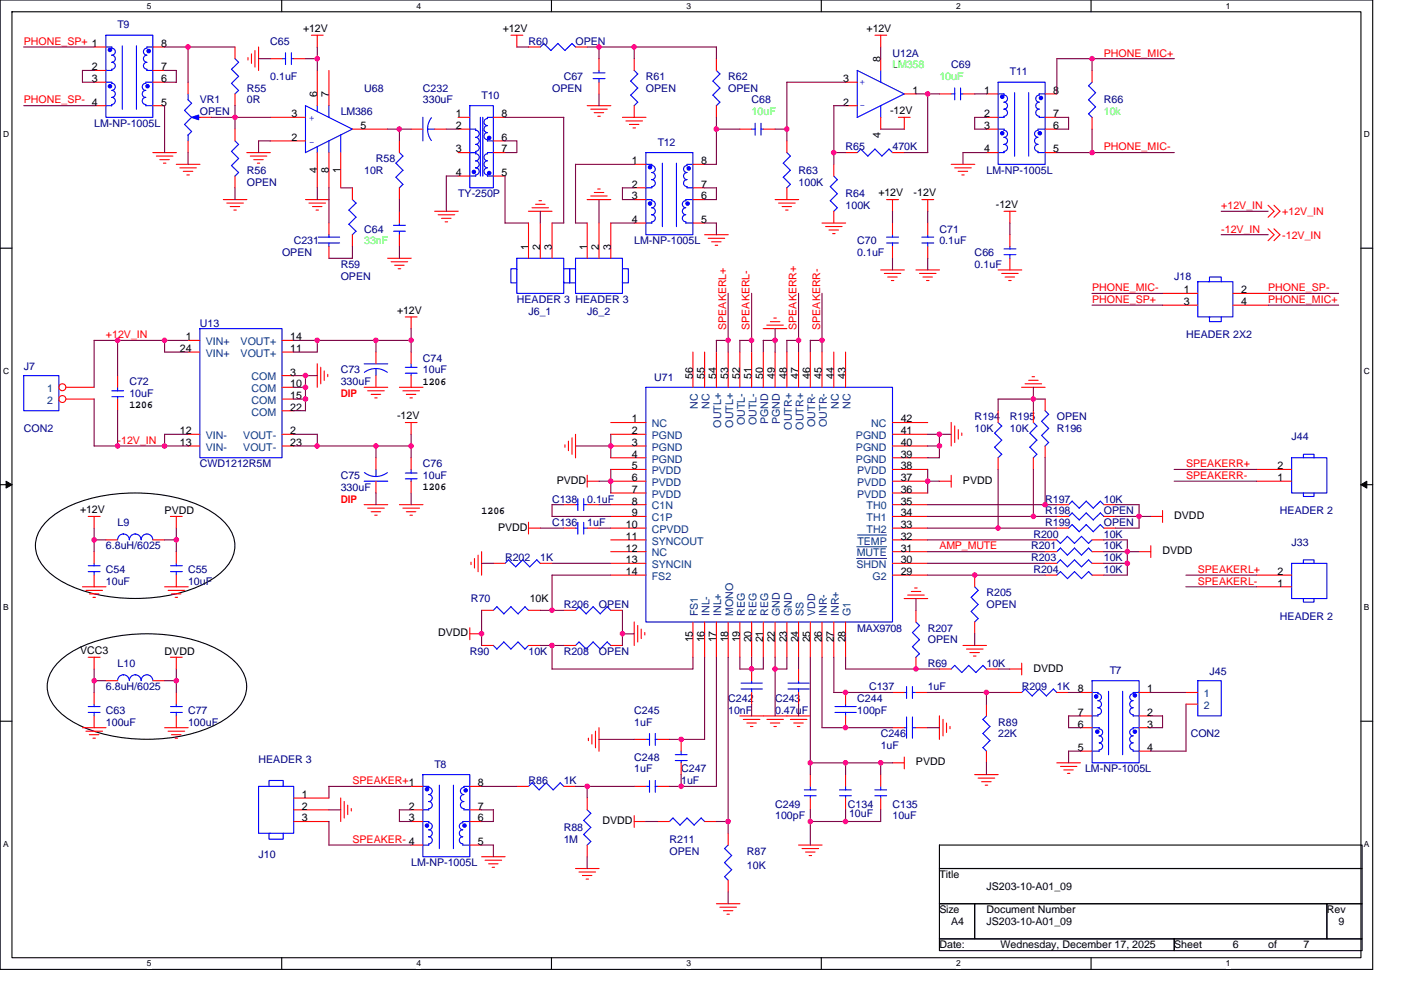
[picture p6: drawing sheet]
<svg xmlns="http://www.w3.org/2000/svg" width="297mm" height="210mm" viewBox="0 0 297 210" stroke-linecap="round" stroke-linejoin="round" font-family="sans-serif">
<defs><g id="words">
<g font-size="2.2" fill="#f00">
<text x="5" y="9.5">PHONE_SP+ 1</text>
<text x="234" y="12">PHONE_MIC+</text>
<text x="5" y="22">PHONE_SP- 4</text>
<text x="234" y="31.9">PHONE_MIC-</text>
<text x="258.9" y="44.4">+12V_IN</text>
<text x="271.9" y="45.6">+12V_IN</text>
<text x="258.9" y="49.3">-12V_IN</text>
<text x="271.9" y="50.6">-12V_IN</text>
<text x="231.5" y="61.8">PHONE_MIC-</text>
<text x="231.5" y="64.3">PHONE_SP+</text>
<text x="268.9" y="61.8">PHONE_SP-</text>
<text x="268.9" y="64.3">PHONE_MIC+</text>
<text x="22.5" y="71.7">+12V_IN</text>
<text x="154" y="70" transform="rotate(-90 154 70)">SPEAKERL+</text>
<text x="158.9" y="70" transform="rotate(-90 158.9 70)">SPEAKERL-</text>
<text x="168.9" y="70" transform="rotate(-90 168.9 70)">SPEAKERR+</text>
<text x="173.9" y="70" transform="rotate(-90 173.9 70)">SPEAKERR-</text>
<text x="72.2" y="84.2">DIP</text>
<text x="24.9" y="94.1">-12V_IN</text>
<text x="251.5" y="99.1">SPEAKERR+</text>
<text x="251.5" y="101.6">SPEAKERR-</text>
<text x="72.2" y="106.7">DIP</text>
<text x="199.2" y="116.5">AMP_MUTE</text>
<text x="254" y="121.5">SPEAKERL+</text>
<text x="254" y="124">SPEAKERL-</text>
<text x="74.7" y="166.3">SPEAKER+1</text>
<text x="74.7" y="178.8">SPEAKER- 4</text>
</g>
<g font-size="2.2" fill="#000080">
<text x="24.9" y="6">T9</text>
<text x="57.3" y="9.5">C65</text>
<text x="112.1" y="9.5">R60</text>
<text x="122" y="9.5">OPEN</text>
<text x="57.3" y="17">0.1uF</text>
<text x="119.5" y="17">C67</text>
<text x="136.9" y="17">R61</text>
<text x="154.4" y="17">R62</text>
<text x="189.2" y="12">U12A</text>
<text x="201.7" y="14.5">C69</text>
<text x="214.1" y="16">T11</text>
<text x="42.4" y="21.9">VR1</text>
<text x="52.3" y="19.5">R55</text>
<text x="52.3" y="21.9">0R</text>
<text x="77.2" y="19.5">U68</text>
<text x="89.7" y="19.5">C232</text>
<text x="89.7" y="21.9">330uF</text>
<text x="102.1" y="21">T10</text>
<text x="117" y="19.5">OPEN</text>
<text x="136.9" y="19.5">OPEN</text>
<text x="154.4" y="19.5">OPEN</text>
<text x="159.4" y="21.9">C68</text>
<text x="234" y="21.9">R66</text>
<text x="20" y="26.9">LM-NP-1005L</text>
<text x="42.4" y="24.4">OPEN</text>
<text x="72.2" y="24.4">LM386</text>
<text x="79.7" y="34.4">R58</text>
<text x="139.4" y="30.9">T12</text>
<text x="179.3" y="31.9">R65</text>
<text x="189.2" y="31.9">470K</text>
<text x="52.3" y="36.9">R56</text>
<text x="52.3" y="39.4">OPEN</text>
<text x="77.2" y="36.9">10R</text>
<text x="97.1" y="41.9">TY-250P</text>
<text x="169.3" y="36.9">R63</text>
<text x="169.3" y="39.4">100K</text>
<text x="179.3" y="41.9">R64</text>
<text x="209.1" y="36.9">LM-NP-1005L</text>
<text x="179.3" y="44.4">100K</text>
<text x="62.3" y="51.8">C231</text>
<text x="77.2" y="49.3">C64</text>
<text x="134.5" y="51.8">LM-NP-1005L</text>
<text x="181.8" y="51.8">C70</text>
<text x="199.2" y="49.3">C71</text>
<text x="199.2" y="51.8">0.1uF</text>
<text x="59.8" y="54.3">OPEN</text>
<text x="72.2" y="56.8">R59</text>
<text x="72.2" y="59.3">OPEN</text>
<text x="181.8" y="54.3">0.1uF</text>
<text x="206.6" y="54.3">C66</text>
<text x="206.6" y="56.8">0.1uF</text>
<text x="249" y="59.3">J18</text>
<text x="109.6" y="64.3">HEADER 3 HEADER 3</text>
<text x="42.4" y="69.3">U13</text>
<text x="112.1" y="66.8">J6_1</text>
<text x="124.5" y="66.8">J6_2</text>
<text x="251.5" y="71.7">HEADER 2X2</text>
<text x="89.7" y="76.7">C74</text>
<text x="5" y="78.5">J7</text>
<text x="27.4" y="81.7">C72</text>
<text x="72.2" y="79.2">C73</text>
<text x="72.2" y="81.7">330uF</text>
<text x="89.7" y="79.2">10uF</text>
<text x="138.7" y="80.7">U71</text>
<text x="27.4" y="84.2">10uF</text>
<text x="206.6" y="89.2">R194</text>
<text x="214.1" y="89.2">R195</text>
<text x="224.1" y="89.2">OPEN</text>
<text x="5" y="91.7">CON2</text>
<text x="206.6" y="91.7">10K</text>
<text x="214.1" y="91.7">10K</text>
<text x="224.1" y="91.7">R196</text>
<text x="273.9" y="93.4">J44</text>
<text x="42.4" y="99.1">CWD1212R5M</text>
<text x="72.2" y="101.6">C75</text>
<text x="89.7" y="99.1">C76</text>
<text x="89.7" y="101.6">10uF</text>
<text x="72.2" y="104.1">330uF</text>
<text x="117" y="106.6">C138</text>
<text x="124.5" y="106.6">0.1uF</text>
<text x="221.6" y="106.6">R197</text>
<text x="234" y="106.6">10K</text>
<text x="24.9" y="111.6">L9</text>
<text x="117" y="111.6">C136</text>
<text x="124.5" y="111.6">1uF</text>
<text x="221.6" y="109.1">R198</text>
<text x="221.6" y="111.6">R199</text>
<text x="234" y="109.1">OPEN</text>
<text x="234" y="111.6">OPEN</text>
<text x="271.4" y="109.1">HEADER 2</text>
<text x="22.5" y="116.5">6.8uH/6025</text>
<text x="107.1" y="119">R202</text>
<text x="114.5" y="119">1K</text>
<text x="218.6" y="119">R203</text>
<text x="218.6" y="116.5">R201</text>
<text x="219.1" y="114">R200</text>
<text x="234" y="119">10K</text>
<text x="234" y="116.5">10K</text>
<text x="234" y="114">10K</text>
<text x="273.9" y="115.8">J33</text>
<text x="22.5" y="121.5">C54</text>
<text x="22.5" y="124">10uF</text>
<text x="39.9" y="121.5">C55</text>
<text x="39.9" y="124">10uF</text>
<text x="219.1" y="121.5">R204</text>
<text x="234" y="121.5">10K</text>
<text x="99.9" y="127.7">R70</text>
<text x="119.5" y="129">R206</text>
<text x="127" y="129">OPEN</text>
<text x="209.1" y="126.5">R205</text>
<text x="209.1" y="129">OPEN</text>
<text x="271.4" y="131.5">HEADER 2</text>
<text x="181.8" y="134">MAX9708</text>
<text x="196.7" y="134">R207</text>
<text x="196.7" y="136.5">OPEN</text>
<text x="24.9" y="141.4">L10</text>
<text x="99.6" y="138.9">R90</text>
<text x="112.1" y="138.9">10K</text>
<text x="119.5" y="138.9">R208</text>
<text x="127" y="138.9">OPEN</text>
<text x="196.7" y="141.4">R69</text>
<text x="209.1" y="141.4">10K</text>
<text x="235.3" y="142.9">T7</text>
<text x="256.4" y="143.2">J45</text>
<text x="22.5" y="146.4">6.8uH/6025</text>
<text x="154.4" y="148.9">C242</text>
<text x="164.3" y="148.9">C243</text>
<text x="181.8" y="148.9">C244</text>
<text x="184.3" y="146.4">C137</text>
<text x="196.7" y="146.4">1uF</text>
<text x="216.6" y="146.4">R209</text>
<text x="224.1" y="146.4">1K</text>
<text x="22.5" y="151.4">C63</text>
<text x="22.5" y="153.9">100uF</text>
<text x="39.9" y="151.4">C77</text>
<text x="39.9" y="153.9">100uF</text>
<text x="134.5" y="151.4">C245</text>
<text x="134.5" y="153.9">1uF</text>
<text x="154.4" y="151.4">10nF</text>
<text x="164.3" y="151.4">0.47uF</text>
<text x="181.8" y="151.4">100pF</text>
<text x="211.6" y="153.9">R89</text>
<text x="54.8" y="161.8">HEADER 3</text>
<text x="134.5" y="161.4">C248</text>
<text x="186.7" y="156.4">C246</text>
<text x="186.7" y="158.9">1uF</text>
<text x="211.6" y="156.4">22K</text>
<text x="252.5" y="156.4">CON2</text>
<text x="92.2" y="162.8">T8</text>
<text x="112.1" y="166.3">R86</text>
<text x="119.5" y="166.3">1K</text>
<text x="134.5" y="163.8">1uF</text>
<text x="144.4" y="163.8">C247</text>
<text x="144.4" y="166.3">1uF</text>
<text x="230.1" y="163.8">LM-NP-1005L</text>
<text x="164.3" y="171.3">C249</text>
<text x="164.3" y="173.8">100pF</text>
<text x="179.8" y="171.3">C134</text>
<text x="180" y="173.3">10uF</text>
<text x="189.2" y="171.3">C135</text>
<text x="189.2" y="173.8">10uF</text>
<text x="119.5" y="176.3">R88</text>
<text x="119.5" y="178.8">1M</text>
<text x="141.9" y="178.8">R211</text>
<text x="54.8" y="182">J10</text>
<text x="87.2" y="183.7">LM-NP-1005L</text>
<text x="141.9" y="181.3">OPEN</text>
<text x="158.4" y="181.3">R87</text>
<text x="158.4" y="184.3">10K</text>
</g>
<g font-size="2.2">
<text x="34.1" y="9.9">8</text>
<text x="64.3" y="6.8">+12V</text>
<text x="106.6" y="6.8">+12V</text>
<text x="183.7" y="6.8">+12V</text>
<text x="19.5" y="14.9">2</text>
<text x="19.5" y="17.4">3</text>
<text x="34.1" y="17.4">6</text>
<text x="34.1" y="14.9">7</text>
<text x="178.8" y="17.4">3</text>
<text x="186.7" y="13.2" transform="rotate(-90 186.7 13.2)">8</text>
<text x="34.1" y="22.4">5</text>
<text x="67.2" y="20.7" transform="rotate(-90 67.2 20.7)">6</text>
<text x="69.7" y="20.7" transform="rotate(-90 69.7 20.7)">7</text>
<text x="178.8" y="22.4">2</text>
<text x="193.5" y="19.9">1</text>
<text x="208.6" y="19.9">1</text>
<text x="223.3" y="19.9">8</text>
<text x="61.8" y="24.9">3</text>
<text x="61.8" y="29.9">2</text>
<text x="76.5" y="27.4">5</text>
<text x="96.6" y="24.9">1</text>
<text x="96.6" y="27.4">2</text>
<text x="106.3" y="29.9">6</text>
<text x="106.3" y="24.9">8</text>
<text x="186.7" y="29.2" transform="rotate(-90 186.7 29.2)">4</text>
<text x="188.7" y="24.2">-12V</text>
<text x="208.6" y="24.9">2</text>
<text x="208.6" y="27.4">3</text>
<text x="223.3" y="27.4">6</text>
<text x="223.3" y="24.9">7</text>
<text x="96.6" y="32.3">3</text>
<text x="106.3" y="32.3">7</text>
<text x="134" y="34.8">1</text>
<text x="148.7" y="34.8">8</text>
<text x="208.6" y="32.3">4</text>
<text x="223.3" y="32.3">5</text>
<text x="67.2" y="36.7" transform="rotate(-90 67.2 36.7)">4</text>
<text x="69.7" y="36.7" transform="rotate(-90 69.7 36.7)">8</text>
<text x="72.2" y="36.7" transform="rotate(-90 72.2 36.7)">1</text>
<text x="96.6" y="37.3">4</text>
<text x="106.3" y="37.3">5</text>
<text x="134" y="39.8">2</text>
<text x="148.7" y="39.8">7</text>
<text x="186.2" y="41.6">+12V</text>
<text x="193.7" y="41.6">-12V</text>
<text x="134" y="42.3">3</text>
<text x="134" y="47.3">4</text>
<text x="148.7" y="47.3">5</text>
<text x="148.7" y="42.3">6</text>
<text x="211.1" y="44.1">-12V</text>
<text x="112" y="53" transform="rotate(-90 112 53)">1</text>
<text x="114.5" y="53" transform="rotate(-90 114.5 53)">2</text>
<text x="117" y="53" transform="rotate(-90 117 53)">3</text>
<text x="124.5" y="53" transform="rotate(-90 124.5 53)">1</text>
<text x="127" y="53" transform="rotate(-90 127 53)">2</text>
<text x="129.5" y="53" transform="rotate(-90 129.5 53)">3</text>
<text x="251" y="64.7">3</text>
<text x="251" y="62.2">1</text>
<text x="263.1" y="64.7">4</text>
<text x="263.1" y="62.2">2</text>
<text x="84.2" y="66.5">+12V</text>
<text x="38.1" y="74.7">24</text>
<text x="39.4" y="72.2">1</text>
<text x="61.5" y="72.2">14</text>
<text x="61.5" y="74.7">11</text>
<text x="61.5" y="82.1">10</text>
<text x="61.5" y="79.7">3</text>
<text x="89.7" y="81.6">1206</text>
<text x="146.9" y="80.4" transform="rotate(-90 146.9 80.4)">56</text>
<text x="149.4" y="80.4" transform="rotate(-90 149.4 80.4)">55</text>
<text x="151.9" y="80.4" transform="rotate(-90 151.9 80.4)">54</text>
<text x="154.4" y="80.4" transform="rotate(-90 154.4 80.4)">53</text>
<text x="156.8" y="80.4" transform="rotate(-90 156.8 80.4)">52</text>
<text x="159.3" y="80.4" transform="rotate(-90 159.3 80.4)">51</text>
<text x="161.8" y="80.4" transform="rotate(-90 161.8 80.4)">50</text>
<text x="164.3" y="80.4" transform="rotate(-90 164.3 80.4)">49</text>
<text x="166.8" y="80.4" transform="rotate(-90 166.8 80.4)">48</text>
<text x="169.3" y="80.4" transform="rotate(-90 169.3 80.4)">47</text>
<text x="171.8" y="80.4" transform="rotate(-90 171.8 80.4)">46</text>
<text x="174.3" y="80.4" transform="rotate(-90 174.3 80.4)">45</text>
<text x="176.8" y="80.4" transform="rotate(-90 176.8 80.4)">44</text>
<text x="179.3" y="80.4" transform="rotate(-90 179.3 80.4)">43</text>
<text x="27.4" y="86.5">1206</text>
<text x="61.5" y="84.6">15</text>
<text x="61.5" y="87.1">22</text>
<text x="84.2" y="88.9">-12V</text>
<text x="134" y="89.6">1</text>
<text x="191" y="89.6">42</text>
<text x="38.1" y="92.1">12</text>
<text x="38.1" y="94.6">13</text>
<text x="61.5" y="94.6">23</text>
<text x="61.5" y="92.1">2</text>
<text x="134" y="92.1">2</text>
<text x="134" y="94.6">3</text>
<text x="191" y="94.6">40</text>
<text x="191" y="92.1">41</text>
<text x="134" y="97.1">4</text>
<text x="134" y="99.5">5</text>
<text x="191" y="99.5">38</text>
<text x="191" y="97.1">39</text>
<text x="270.9" y="99.5">2</text>
<text x="89.7" y="103.9">1206</text>
<text x="118" y="102.6">PVDD</text>
<text x="134" y="102">6</text>
<text x="134" y="104.5">7</text>
<text x="134" y="107">8</text>
<text x="191" y="107">35</text>
<text x="191" y="104.5">36</text>
<text x="191" y="102">37</text>
<text x="204.2" y="102.6">PVDD</text>
<text x="270.9" y="102">1</text>
<text x="17" y="108.8">+12V</text>
<text x="34.9" y="109.1">PVDD</text>
<text x="102.1" y="108.9">1206</text>
<text x="105.6" y="112.6">PVDD</text>
<text x="132.7" y="112">10</text>
<text x="134" y="109.5">9</text>
<text x="191" y="112">33</text>
<text x="191" y="109.5">34</text>
<text x="249" y="110.1">DVDD</text>
<text x="132.7" y="114.5">11</text>
<text x="132.7" y="117">12</text>
<text x="132.7" y="119.5">13</text>
<text x="191" y="119.5">30</text>
<text x="191" y="117">31</text>
<text x="191" y="114.5">32</text>
<text x="246.5" y="117.5">DVDD</text>
<text x="132.7" y="122">14</text>
<text x="191" y="122">29</text>
<text x="270.9" y="124.4">1</text>
<text x="270.9" y="122">2</text>
<text x="112.3" y="127.7">10K</text>
<text x="92.9" y="135">DVDD</text>
<text x="146.9" y="136.3" transform="rotate(-90 146.9 136.3)">15</text>
<text x="149.4" y="136.3" transform="rotate(-90 149.4 136.3)">16</text>
<text x="151.9" y="136.3" transform="rotate(-90 151.9 136.3)">17</text>
<text x="154.4" y="136.3" transform="rotate(-90 154.4 136.3)">18</text>
<text x="156.8" y="136.3" transform="rotate(-90 156.8 136.3)">19</text>
<text x="159.3" y="136.3" transform="rotate(-90 159.3 136.3)">20</text>
<text x="161.8" y="136.3" transform="rotate(-90 161.8 136.3)">21</text>
<text x="164.3" y="136.3" transform="rotate(-90 164.3 136.3)">22</text>
<text x="166.8" y="136.3" transform="rotate(-90 166.8 136.3)">23</text>
<text x="169.3" y="136.3" transform="rotate(-90 169.3 136.3)">24</text>
<text x="171.8" y="136.3" transform="rotate(-90 171.8 136.3)">25</text>
<text x="174.3" y="136.3" transform="rotate(-90 174.3 136.3)">26</text>
<text x="176.8" y="136.3" transform="rotate(-90 176.8 136.3)">27</text>
<text x="179.3" y="136.3" transform="rotate(-90 179.3 136.3)">28</text>
<text x="17" y="138.7">VCC3</text>
<text x="34.9" y="138.9">DVDD</text>
<text x="219.1" y="142.4">DVDD</text>
<text x="228.6" y="146.9">8</text>
<text x="243.2" y="146.9">1</text>
<text x="228.6" y="154.3">6</text>
<text x="228.6" y="151.8">7</text>
<text x="243.2" y="151.8">2</text>
<text x="243.2" y="154.3">3</text>
<text x="228.6" y="159.3">5</text>
<text x="243.2" y="159.3">4</text>
<text x="101.3" y="166.8">8</text>
<text x="194.2" y="162.3">PVDD</text>
<text x="64" y="169.2">1</text>
<text x="64" y="171.7">2</text>
<text x="86.7" y="171.7">2</text>
<text x="101.3" y="171.7">7</text>
<text x="64" y="174.2">3</text>
<text x="86.7" y="174.2">3</text>
<text x="101.3" y="179.2">5</text>
<text x="101.3" y="174.2">6</text>
<text x="127.7" y="174.8">DVDD</text>
<text x="199.2" y="186.2">Title</text>
<text x="209.1" y="188.7">JS203-10-A01_09</text>
<text x="199.2" y="193.7">Size</text>
<text x="201.7" y="196.2">A4</text>
<text x="209.1" y="193.7">Document Number</text>
<text x="209.1" y="196.2">JS203-10-A01_09</text>
<text x="281.3" y="193.7">Rev</text>
<text x="283.8" y="196.2">9</text>
<text x="199.2" y="201.2">Date:</text>
<text x="212.1" y="201.2">Wednesday, December 17, 2025</text>
<text x="249" y="201.2">Sheet</text>
<text x="261.4" y="201.2">6</text>
<text x="268.9" y="201.2">of</text>
<text x="276.3" y="201.2">7</text>
</g>
<g font-size="2.2" fill="#00f">
<text x="182.3" y="18">+</text>
<text x="182.3" y="23">-</text>
<text x="65.5" y="25.7">+</text>
<text x="65.5" y="30.7">-</text>
</g>
<g font-size="2.2" fill="#0f0">
<text x="189.2" y="14.5">LM358</text>
<text x="199.2" y="17">10uF</text>
<text x="159.4" y="24.4">10uF</text>
<text x="234" y="24.4">10k</text>
<text x="77.2" y="51.8">33nF</text>
</g>
<g font-size="2.2" fill="#004080">
<text x="43.6" y="75.7">VIN+</text>
<text x="43.6" y="73.2">VIN+</text>
<text x="51" y="73.2">VOUT+</text>
<text x="51" y="75.7">VOUT+</text>
<text x="10" y="83.2">1</text>
<text x="53.3" y="83.2">COM</text>
<text x="53.3" y="80.7">COM</text>
<text x="10" y="85.7">2</text>
<text x="53.3" y="85.7">COM</text>
<text x="53.3" y="88.1">COM</text>
<text x="148" y="86.7" transform="rotate(-90 148 86.7)">NC</text>
<text x="150.4" y="86.7" transform="rotate(-90 150.4 86.7)">NC</text>
<text x="162.9" y="89.9" transform="rotate(-90 162.9 89.9)">PGND</text>
<text x="165.4" y="89.9" transform="rotate(-90 165.4 89.9)">PGND</text>
<text x="177.8" y="86.7" transform="rotate(-90 177.8 86.7)">NC</text>
<text x="180.3" y="86.7" transform="rotate(-90 180.3 86.7)">NC</text>
<text x="43.6" y="93.1">VIN-</text>
<text x="43.6" y="95.6">VIN-</text>
<text x="51.6" y="95.6">VOUT-</text>
<text x="51.6" y="93.1">VOUT-</text>
<text x="138.2" y="90.6">NC</text>
<text x="138.2" y="93.1">PGND</text>
<text x="138.2" y="95.6">PGND</text>
<text x="152.9" y="90.7" transform="rotate(-90 152.9 90.7)">OUTL+</text>
<text x="155.4" y="90.7" transform="rotate(-90 155.4 90.7)">OUTL+</text>
<text x="157.9" y="90.1" transform="rotate(-90 157.9 90.1)">OUTL-</text>
<text x="160.4" y="90.1" transform="rotate(-90 160.4 90.1)">OUTL-</text>
<text x="167.9" y="91.1" transform="rotate(-90 167.9 91.1)">OUTR+</text>
<text x="170.3" y="91.1" transform="rotate(-90 170.3 91.1)">OUTR+</text>
<text x="172.8" y="90.5" transform="rotate(-90 172.8 90.5)">OUTR-</text>
<text x="175.3" y="90.5" transform="rotate(-90 175.3 90.5)">OUTR-</text>
<text x="181.5" y="95.6">PGND</text>
<text x="181.5" y="93.1">PGND</text>
<text x="184.7" y="90.6">NC</text>
<text x="138.2" y="98.1">PGND</text>
<text x="138.2" y="100.6">PVDD</text>
<text x="181.5" y="98.1">PGND</text>
<text x="181.7" y="100.6">PVDD</text>
<text x="138.2" y="103.1">PVDD</text>
<text x="138.2" y="105.6">PVDD</text>
<text x="181.7" y="105.6">PVDD</text>
<text x="181.7" y="103.1">PVDD</text>
<text x="138.2" y="108.1">C1N</text>
<text x="138.2" y="110.6">C1P</text>
<text x="138.2" y="113">CPVDD</text>
<text x="183.7" y="113">TH2</text>
<text x="183.7" y="110.6">TH1</text>
<text x="183.7" y="108.1">TH0</text>
<text x="138.2" y="115.5">SYNCOUT</text>
<text x="138.2" y="118">NC</text>
<text x="181.6" y="118">MUTE</text>
<text x="181.8" y="115.5">TEMP</text>
<text x="138.2" y="120.5">SYNCIN</text>
<text x="138.2" y="123">FS2</text>
<text x="181.6" y="120.5">SHDN</text>
<text x="185" y="123">G2</text>
<text x="148" y="130.7" transform="rotate(-90 148 130.7)">FS1</text>
<text x="150.4" y="130.7" transform="rotate(-90 150.4 130.7)">INL-</text>
<text x="152.9" y="130.7" transform="rotate(-90 152.9 130.7)">INL+</text>
<text x="155.4" y="130.7" transform="rotate(-90 155.4 130.7)">MONO</text>
<text x="157.9" y="130.7" transform="rotate(-90 157.9 130.7)">REG</text>
<text x="160.4" y="130.7" transform="rotate(-90 160.4 130.7)">REG</text>
<text x="162.9" y="130.7" transform="rotate(-90 162.9 130.7)">REG</text>
<text x="165.4" y="130.7" transform="rotate(-90 165.4 130.7)">GND</text>
<text x="167.9" y="130.7" transform="rotate(-90 167.9 130.7)">GND</text>
<text x="170.3" y="130.7" transform="rotate(-90 170.3 130.7)">SS</text>
<text x="172.8" y="130.7" transform="rotate(-90 172.8 130.7)">VDD</text>
<text x="175.3" y="130.7" transform="rotate(-90 175.3 130.7)">INR-</text>
<text x="177.8" y="130.7" transform="rotate(-90 177.8 130.7)">INR+</text>
<text x="180.3" y="130.7" transform="rotate(-90 180.3 130.7)">G1</text>
<text x="255.2" y="147.9">1</text>
<text x="255.2" y="150.4">2</text>
</g>
<g font-size="1.8">
<text x="31.1" y="1.8">5</text>
<text x="88.3" y="1.8">4</text>
<text x="145.5" y="1.8">3</text>
<text x="202.7" y="1.8">2</text>
<text x="259.9" y="1.8">1</text>
<text x=".7" y="29.1">D</text>
<text x="289.2" y="29.1">D</text>
<text x=".7" y="79.3">C</text>
<text x="289.2" y="79.3">C</text>
<text x=".7" y="129.5">B</text>
<text x="289.2" y="129.5">B</text>
<text x=".7" y="179.6">A</text>
<text x="289.2" y="179.6">A</text>
<text x="31.1" y="205">5</text>
<text x="88.3" y="205">4</text>
<text x="145.5" y="205">3</text>
<text x="202.7" y="205">2</text>
<text x="259.9" y="205">1</text>
</g>
</g></defs>
<path d="M0 0h291v205.6h-291zM2.5 2.5h286v200.6h-286z" fill="none" stroke="#000" stroke-width=".23"/>
<g fill="#fff">
<path d="M31.1 .3h1v1.9h-1z"/>
<path d="M31.1 203.4h1v2h-1z"/>
</g>
<path d="M59.7 0v2.5M59.7 203.1v2.5" fill="none" stroke="#000" stroke-width=".23"/>
<g fill="#fff">
<path d="M88.3 .3h1v1.9h-1z"/>
<path d="M88.3 203.4h1v2h-1z"/>
</g>
<path d="M116.9 0v2.5M116.9 203.1v2.5" fill="none" stroke="#000" stroke-width=".23"/>
<g fill="#fff">
<path d="M145.5 .3h1v1.9h-1z"/>
<path d="M145.5 203.4h1v2h-1z"/>
</g>
<path d="M174.1 0v2.5M174.1 203.1v2.5" fill="none" stroke="#000" stroke-width=".23"/>
<g fill="#fff">
<path d="M202.7 .3h1v1.9h-1z"/>
<path d="M202.7 203.4h1v2h-1z"/>
</g>
<path d="M231.3 0v2.5M231.3 203.1v2.5" fill="none" stroke="#000" stroke-width=".23"/>
<g fill="#fff">
<path d="M259.9 .3h1v1.9h-1z"/>
<path d="M259.9 203.4h1v2h-1z"/>
<path d="M.7 27.6h1.3v1.9h-1.3z"/>
<path d="M289.2 27.6h1.3v1.9h-1.3z"/>
<path d="M.7 77.7h1.3v2h-1.3z"/>
<path d="M289.2 77.7h1.3v2h-1.3z"/>
</g>
<path d="M0 52.6h2.5M288.5 52.6h2.5" fill="none" stroke="#000" stroke-width=".23"/>
<g fill="#fff">
<path d="M.7 127.9h1.2v2h-1.2z"/>
<path d="M289.2 127.9h1.2v2h-1.2z"/>
</g>
<path d="M0 102.8h2.5M288.5 102.8h2.5" fill="none" stroke="#000" stroke-width=".23"/>
<path d="M1.3 102.1l1.2 .7-1.2 .7zM288.5 102.8l1.3-.7v1.4z" fill="#000" stroke="#000" stroke-width=".21"/>
<g fill="#fff">
<path d="M.7 178h1.2v2h-1.2z"/>
<path d="M289.2 178h1.2v2h-1.2z"/>
</g>
<path d="M9.8 110.7a22.6 22.6 0 0 1 12.9-5.7 34.8 34.8 0 0 1 21.6 3.2 10.4 10.4 0 0 1 5.4 6.5 7.3 7.3 0 0 1-3.1 7 27.5 27.5 0 0 1-15.9 5.2 33 33 0 0 1-17.7-3.6 10.4 10.4 0 0 1-5.4-6.5 7 7 0 0 1 2.2-6.1zM0 153h2.5M12.3 140.6a22.6 22.6 0 0 1 12.9-5.7 34.8 34.8 0 0 1 21.6 3.2 10.4 10.4 0 0 1 5.4 6.4 7.3 7.3 0 0 1-3.1 7 27.5 27.5 0 0 1-15.9 5.3 33 33 0 0 1-17.7-3.6 10.4 10.4 0 0 1-5.4-6.5 7 7 0 0 1 2.2-6.1zM288.5 153h2.5M199.2 179.2h89.6v5h-89.6zM199.2 184.2h89.6v7.5h-89.6zM199.2 191.7h7.4v7.4h-7.4zM199.2 199.1h49.8v2.5h-49.8zM206.6 191.7h74.7v7.4h-74.7zM249 199.1h39.8v2.5h-39.8zM281.3 191.7h7.5v7.4h-7.5z" fill="none" stroke="#000" stroke-width=".23"/>
<g fill="none" stroke="#f00" stroke-width=".23">
<path d="M20 17.4h2.5M20 10h2.5M20 14.9h2.5M32.4 17.4h2.5M32.4 10h2.5M32.4 14.9h2.5M39.9 17.4v2.5M49.8 10v2.4M49.8 19.9v2.5M52.6 12.2v.5M53.3 11.4v2M54.1 10.7v3.5"/>
<path d="M54.8 10v5M57.3 12.4h2.5M62.3 12.4h2.5M66 7.5h2.5M67.3 7.5v2.5M67.3 14.9v7.5M69.7 14.9v7.5M108.3 7.5h2.5M109.6 7.5v2.5M112.1 10h2.5M122 10h2.5M127 12.4v2.5"/>
<path d="M127 17.4v2.5M134.5 12.4v2.5M151.9 12.4v2.5M179.3 17.4h2.5M185.5 7.5h2.5M186.7 7.5v2.5M186.7 12.4v2.5M191.7 19.9h2.5M199.2 19.9h2.5M204.2 19.9h2.4M209.1 19.9h2.5M221.6 19.9h2.5"/>
<path d="M231.5 14.9v2.5M20 22.4h2.5M32.4 32.4h5M32.4 22.4h2.5M33.1 33.1h3.6M33.9 33.9h2M34.6 34.6h.6M37.4 34.9h5M38.1 35.6h3.5M38.9 36.3h2M39.6 37.1h.5M39.9 29.9v2.5"/>
<path d="M42.4 24.9h2.4M49.8 27.4v2.5M49.8 37.3v2.5M52.3 32.4h5M53.1 33.1h3.5M53.8 33.9h2M54.6 34.6h.5M57.3 24.9h7.5M57.3 29.9h7.5M67.3 32.4v7.4M69.7 32.4v7.4M72.2 32.4v7.4"/>
<path d="M74.7 27.4h7.5M74.7 39.8v2.5M84.7 29.9v2.5M84.7 39.8v2.5M87.2 27.4h2.5M92.2 27.4h2.4M97.1 24.9h2.5M97.1 32.4h2.5M97.1 27.4h2.5M97.1 37.3h2.5M104.6 24.9h2.5M104.6 32.4h2.5"/>
<path d="M104.6 37.3h2.5M104.6 29.9h2.5M124.5 22.4h5M125.3 23.2h3.5M126 23.9h2M126.7 24.7h.6M132 24.9h5M132.7 25.7h3.5M133.5 26.4h2M134.2 27.1h.5M134.5 22.4v2.5M134.5 34.9h2.4"/>
<path d="M134.5 39.8h2.4M146.9 34.9h2.5M146.9 39.8h2.5M151.9 22.4v2.5M156.9 27.4h2.5M161.8 27.4h2.5M166.8 29.9v2.5M166.8 39.8v2.5M176.8 34.9v2.4M179.3 32.4h2.5M179.3 22.4h2.5M186.7 24.9v2.5"/>
<path d="M189.2 32.4h2.5M190.5 24.9h2.5M191.7 24.9v2.5M201.7 34.9h5M202.4 35.6h3.5M203.2 36.3h2M203.9 37.1h.5M209.1 24.9h2.5M209.1 32.4h2.5M209.1 27.4h2.5M221.6 24.9h2.5M221.6 32.4h2.5"/>
<path d="M221.6 27.4h2.5M231.5 24.9v2.5M47.3 42.3h5M48.1 43.1h3.5M48.8 43.8h2M49.6 44.6h.5M64.8 42.3h5M65.5 43.1h3.5M66.2 43.8h2.1M67 44.6h.5M69.7 47.3v2.5M69.7 52.3v2.5"/>
<path d="M74.7 49.8v2.5M82.2 54.8h5M82.9 55.5h3.5M83.7 56.3h2M84.4 57h.6M84.7 44.8v2.5M84.7 49.8v2.5M92.2 44.8h5M92.9 45.6h3.5M93.6 46.3h2M94.4 47.1h.5M112 44.8h5"/>
<path d="M112.1 47.3v7.5M112.8 44.1h3.5M113.6 43.3h2M114.3 42.6h.5M114.6 47.3v7.5M117 47.3v7.5M124.5 42.3h5M124.5 47.3v7.5M125.2 41.6h3.5M126 40.8h2M126.7 40.1h.6M127 47.3v7.5"/>
<path d="M129.5 47.3v7.5M134.5 42.3h2.4M134.5 47.3h2.4M146.9 42.3h2.5M146.9 47.3h2.5M149.4 49.8h5M150.2 50.5h3.4M150.9 51.3h2M151.6 52h.6M164.3 42.3h5M165.1 43.1h3.5M165.8 43.8h2"/>
<path d="M166.6 44.6h.5M174.3 47.3h5M175 48h3.5M175.8 48.8h2M176.5 49.6h.6M176.8 44.8v2.5M186.7 57.3h5M187.5 58h3.5M188 42.3h2.5M188.2 58.8h2M189 59.5h.5M189.2 42.3v2.5"/>
<path d="M189.2 47.3v2.5M189.2 52.3v2.5M194.2 57.3h5M194.9 58h3.6M195.4 42.3h2.6M195.7 58.8h2M196.4 59.5h.6M196.7 42.3v2.5M196.7 47.3v2.5M196.7 52.3v2.5M211.6 57.3h5M212.4 58h3.5"/>
<path d="M212.9 44.8h2.5M213.1 58.8h2M213.9 59.5h.5M214.1 44.8v2.5M214.1 49.8v2.5M214.1 54.8v2.5M268.9 43.5l1.2 1.3-1.2 1.3M268.9 48.5l1.2 1.3-1.2 1.3M270.1 43.5l1.3 1.3-1.3 1.3M270.1 48.5l1.3 1.3-1.3 1.3M24.9 79.7v2.4M39.9 74.7h2.5"/>
<path d="M39.9 72.2h2.5M59.8 74.7h2.5M59.8 72.2h2.5M59.8 79.7h2.5M67.3 77.2v4.9M68 77.9v3.5M68.7 78.7v2M69.5 79.4v.5M79.7 74.7v2.5M79.7 79.7v2.4M85.9 67.2h2.5M87.2 67.2v2.5"/>
<path d="M87.2 74.7v2.5M87.2 79.7v2.4M146.9 74.7v7.4M149.4 74.7v7.4M151.9 74.7v7.4M154.4 74.7v7.4M156.9 74.7v7.4M159.4 74.7v7.4M161.8 69.7h5M161.8 74.7v7.4M162.6 69h3.5M163.3 68.2h2.1"/>
<path d="M164.1 67.5h.5M164.3 74.7v7.4M166.8 74.7v7.4M169.3 74.7v7.4M171.8 74.7v7.4M174.3 74.7v7.4M176.8 74.7v7.4M179.3 74.7v7.4M218.8 79.9h.5M246.5 64.7h7.5M246.5 62.2h7.5M261.4 64.7h7.5"/>
<path d="M261.4 62.2h7.5M14 82.1h6M14 84.6h6M24.9 84.6v2.5M39.9 92.1h2.5M39.9 94.6h2.5M59.8 82.1h2.5M59.8 92.1h2.5M59.8 94.6h2.5M59.8 84.6h2.5M59.8 87.1h2.5M77.2 82.1h5"/>
<path d="M78 82.9h3.5M78.7 83.7h2M79.5 84.4h.5M79.7 97.1v2.5M84.7 82.1h5M85.4 82.9h3.5M85.9 89.6h2.5M86.1 83.7h2.1M86.9 84.4h.5M87.2 89.6v2.5M87.2 97.1v2.5M119.8 94.3v.6"/>
<path d="M120.5 93.6v2M121.3 92.9v3.5M122 92.1v5M129.5 89.6h7.4M129.5 99.6h7.4M129.5 92.1h7.4M129.5 94.6h7.4M129.5 97.1h7.4M189.2 89.6h7.5M189.2 99.6h7.5M189.2 92.1h7.5M189.2 94.6h7.5"/>
<path d="M189.2 97.1h7.5M201.7 89.6v5M202.4 90.3v3.6M203.2 91.1v2M203.9 91.8v.6M211.6 87.1v2.5M211.6 97.1v2.5M216.6 82.1h5M217.3 81.4h3.5M218.1 80.7h2M219.1 87.1v2.5M219.1 97.1v2.5"/>
<path d="M221.6 84.6v2.5M221.6 94.6v2.5M266.4 99.6h7.5M18.7 109.5h2.5M20 109.5v2.5M20 117v2.5M22.5 114.5h2.4M32.4 114.5h2.5M36.1 109.5h2.5M37.4 109.5v2.5M37.4 117v2.5M77.2 107h5"/>
<path d="M78 107.8h3.5M78.7 108.5h2M79.5 109.3h.5M79.7 102.1v2.5M84.7 107h5M85.4 107.8h3.5M86.1 108.5h2.1M86.9 109.3h.5M87.2 102.1v2.5M99.9 119.2v.6M100.6 118.5v2M101.4 117.8v3.5"/>
<path d="M102.1 117v5M104.6 119.5h2.5M112.1 112h2.5M112.1 110.8v2.5M114.6 119.5h2.4M119.5 112h2.5M119.5 107h2.5M124.5 112h2.5M124.5 107h2.5M124.5 102.1h2.5M124.5 100.8v2.5M129.5 102.1h7.4"/>
<path d="M129.5 112h7.4M129.5 109.5h7.4M129.5 117h7.4M129.5 107h7.4M129.5 119.5h7.4M129.5 104.6h7.4M129.5 114.5h7.4M189.2 102.1h7.5M189.2 112h7.5M189.2 109.5h7.5M189.2 117h7.5M189.2 107h7.5"/>
<path d="M189.2 119.5h7.5M189.2 104.6h7.5M189.2 114.5h7.5M199.2 102.1h2.5M201.7 100.8v2.5M221.6 117h2.5M221.6 119.5h2.5M221.6 114.5h2.5M224.1 112h2.5M224.1 109.5h2.5M224.1 107h2.5M231.5 117h2.5"/>
<path d="M231.5 119.5h2.5M231.5 114.5h2.5M234 112h2.5M234 109.5h2.5M234 107h2.5M241.5 117h2.5M244 109.5h2.5M244 115.8v2.5M246.5 108.3v2.5M266.4 102.1h7.5M17.5 124.5h5M18.2 125.2h3.5"/>
<path d="M18.7 139.4h2.5M18.9 126h2.1M19.7 126.7h.5M20 122v2.5M20 139.4v2.5M34.9 124.5h5M35.6 125.2h3.6M36.1 139.4h2.5M36.4 126h2M37.1 126.7h.6M37.4 139.4v2.5M37.4 122v2.5"/>
<path d="M99.6 134.4h2.5M99.6 133.2v2.5M102.1 136.9h2.5M102.1 129.5h2.5M112.1 136.9h2.5M112.1 129.5h2.5M119.5 136.9h2.5M119.5 129.5h2.5M129.5 136.9h2.5M129.5 129.5h2.5M129.5 122h7.4M134.5 131.9v5"/>
<path d="M135.2 132.7v3.5M136 133.4v2M136.7 134.2v.5M146.9 131.9v7.5M149.4 131.9v7.5M151.9 131.9v7.5M154.4 131.9v7.5M156.9 131.9v7.5M159.4 131.9v7.5M161.8 131.9v7.5M164.3 131.9v7.5M166.8 131.9v7.5"/>
<path d="M169.3 131.9v7.5M171.8 131.9v7.5M174.3 131.9v7.5M176.8 131.9v7.5M179.3 131.9v7.5M189.2 122h7.5M191.7 127h5M192.4 126.2h3.6M193.2 125.5h2M193.9 124.7h.6M194.2 129.5v2.4M194.2 139.4v2.5"/>
<path d="M204.2 136.9h5M204.9 137.7h3.5M205.6 138.4h2M206.4 139.1h.5M206.6 122v2.5M206.6 131.9v2.5M221.6 122h2.5M231.5 122h2.5M266.4 124.5h7.5M266.4 122h7.5M17.5 154.3h5M18.2 155.1h3.5"/>
<path d="M18.9 155.8h2.1M19.7 156.6h.5M20 146.9v2.5M20 151.8v2.5M22.5 144.4h2.4M32.4 144.4h2.5M34.9 154.3h5M35.6 155.1h3.6M36.4 155.8h2M37.1 156.6h.6M37.4 146.9v2.5M37.4 151.8v2.5"/>
<path d="M124.8 156.6v.5M125.5 155.8v2M126.3 155.1v3.5M127 154.3v5M134.5 156.8h2.4M139.4 156.8h2.5M144.4 156.8v2.5M156.9 151.8h14.9M157.6 152.6h3.5M158.3 153.4h2.1M159.1 154.1h.5M159.4 141.9v2.5"/>
<path d="M159.4 146.9v2.5M162.6 152.6h3.5M163.3 153.4h2M164.1 154.1h.5M167.6 152.6h3.5M168.3 153.4h2M169.1 154.1h.5M169.3 141.9v2.5M169.3 146.9v2.5M179.3 146.9v2.5M179.3 151.8v2.5M189.2 154.3h2.5"/>
<path d="M189.2 146.9h2.5M194.2 154.3h2.5M194.2 146.9h2.5M199.2 151.8v5M199.2 141.9h2.5M199.9 152.6v3.5M200.7 153.4v2M201.4 154.1v.5M209.1 141.9h2.5M209.1 149.4v2.4M209.1 159.3v2.5M214.1 141.9h2.5"/>
<path d="M214.1 146.9h2.5M216.6 140.7v2.5M224.1 146.9h2.5M229.1 151.8h2.4M229.1 154.3h2.4M229.1 146.9h2.4M229.1 159.3h2.4M241.5 151.8h2.5M241.5 154.3h2.5M241.5 146.9h2.5M241.5 159.3h2.5M251.5 146.9h2.5"/>
<path d="M251.5 149.4h2.5M62.3 174.2h7.4M62.3 169.3h7.4M62.3 171.8h7.4M72.2 169.2v5M73 170v3.5M73.7 170.8v2M74.5 171.5v.5M87.2 174.2h2.5M87.2 179.2h2.5M87.2 171.8h2.5M87.2 166.8h2.5"/>
<path d="M99.6 174.2h2.5M99.6 179.2h2.5M99.6 171.8h2.5M99.6 166.8h2.5M109.6 166.8h2.5M119.5 166.8h2.5M124.5 169.3v2.5M124.5 179.2v2.5M134.5 174.2h2.5M134.5 173v2.5M134.5 166.8h2.4M139.4 174.2h2.5"/>
<path d="M139.4 166.8h2.5M144.4 161.8v2.5M149.4 174.2h2.5M154.4 176.7v2.5M169.3 179.2h5M170 180h3.6M171.8 164.3v2.5M171.8 169.3v2.5M179.3 164.3v2.5M179.3 169.3v2.5M186.7 164.3v2.5M186.7 169.3v2.5"/>
<path d="M189.2 161.8h2.5M191.7 160.6v2.5M206.6 164.3h5M207.4 165h3.5M208.1 165.8h2M208.9 166.5h.5M224.1 161.8h5M224.8 162.6h3.5M225.5 163.3h2.1M226.3 164h.5M102.1 181.7h5M102.8 182.5h3.6"/>
<path d="M103.6 183.2h2M104.3 184h.6M122 184.2h5M122.8 185h3.5M123.5 185.7h2M124.3 186.5h.5M151.9 191.7h5M152.6 192.4h3.5M153.4 193.2h2M154.1 193.9h.5M154.4 186.7v2.5M170.8 180.7h2"/>
<path d="M171.6 181.5h.5"/>
<circle cx="13.2" cy="82.1" r=".74"/>
<circle cx="13.2" cy="84.6" r=".74"/>
</g>
<g fill="none" stroke="#00f" stroke-width=".23">
<path d="M22.5 7.5h9.9v17.4h-9.9zM22.5 10h1.2M22.5 14.9h1.2M22.5 17.4h1.2M23.7 17.7a.75 .75 0 0 1 .7 .7 .75 .75 0 0 1-.7 .8 .74 .74 0 0 1 .7 .7 .74 .74 0 0 1-.7 .8 .75 .75 0 0 1 .7 .7 .75 .75 0 0 1-.7 .8v.2h-1.3M23.7 10v.2a.74 .74 0 0 1 .7 .8 .74 .74 0 0 1-.7 .7 .75 .75 0 0 1 .7 .8 .75 .75 0 0 1-.7 .7 .74 .74 0 0 1 .7 .7 .74 .74 0 0 1-.7 .8v.3M23.7 17.4v.3M25.9 9.7v13.5M28.9 9.7v13.5M30.9 17.7a.75 .75 0 0 0-.7 .7 .75 .75 0 0 0 .7 .8 .74 .74 0 0 0-.7 .7 .74 .74 0 0 0 .7 .8 .75 .75 0 0 0-.7 .7 .75 .75 0 0 0 .7 .8v.2h1.5M31.1 10h1.3M31.1 10.2a.74 .74 0 0 0-.7 .8 .74 .74 0 0 0 .7 .7 .75 .75 0 0 0-.7 .8 .75 .75 0 0 0 .7 .7 .74 .74 0 0 0-.7 .7 .74 .74 0 0 0 .7 .8"/>
<path d="M31.2 14.7v.2h1.2M31.2 10v.2M32.4 17.4h-1.5v.3M39.9 19.9v1.3M49.1 14.7l1.5 1.5M49.1 17.7l1.5 1.5M49.8 12.4l.8 .8M50.6 13.2l-1.5 1.5M50.6 16.2l-1.5 1.5M50.6 19.2l-.8 .7M59.8 12.4h.8M60.5 11.2v2.5"/>
<path d="M61.8 12.4h.5M61.8 11.2v2.5M115.3 9.2l1.5 1.5M115.3 9.2l-.7 .8M118.3 9.2l-1.5 1.5M121.3 9.2l.7 .8M121.3 9.2l-1.5 1.5-1.5-1.5M125.7 16.7h2.6M125.7 15.5h2.6M127 14.9v.6M127 16.7v.7M133.7 17.2l1.5 1.5"/>
<path d="M134.5 14.9l.7 .8-1.5 1.5M135.2 18.7l-1.5 1.5 1.5 1.5-.8 .7M151.1 17.2l1.6 1.5M151.9 14.9l.8 .8-1.6 1.5M152.6 18.7l-1.5 1.5M186.7 14.9v2.6M191.7 19.9l-9.9 5v-10l9.9 5M201.7 19.9h.7M202.4 18.7v2.5M203.6 19.9h.6M203.7 18.7v2.5M211.6 19.9h1.3l-.1 .3a.75 .75 0 0 1 .8 .7 .75 .75 0 0 1-.8 .8 .74 .74 0 0 1 .8 .7 .74 .74 0 0 1-.8 .8 .75 .75 0 0 1 .8 .7 .75 .75 0 0 1-.8 .8l.1 .2h-1.3"/>
<path d="M211.6 17.4h10v17.5h-10zM215.1 19.7v13.4M218.1 19.7v13.4M221.6 19.9h-1.3v.3a.75 .75 0 0 0-.7 .7 .75 .75 0 0 0 .7 .8 .74 .74 0 0 0-.7 .7 .74 .74 0 0 0 .7 .8 .75 .75 0 0 0-.7 .7 .75 .75 0 0 0 .7 .8v.2h1.3M231.6 17.4l-.8 .8 1.5 1.5M232.3 19.6l-1.5 1.5 1.5 1.6M39.9 28.6v1.3M39.9 21.2l.7 .7M40.6 21.9l-1.5 1.5 1.5 1.5M40.6 24.9l-1.5 1.5 1.5 1.5M40.6 27.9l-.7 .8M41.9 24.9h.5"/>
<path d="M49.1 35.1l1.5 1.5M49.8 29.9l.8 .7M50.6 30.6l-1.5 1.5 1.5 1.5M50.6 33.6l-1.5 1.5M50.6 36.6l-.8 .8M64.7 22.4l10 5M64.8 22.4v10l9.9-5M67.3 22.4v1.3M67.3 31.1v1.3M69.7 22.4v2.5M69.7 29.9v2.5M72.2 28.6v3.8"/>
<path d="M83.9 34.6l1.5 1.5M83.9 37.6l1.5 1.5-.7 .8M84.7 32.4l.7 .7-1.5 1.5M85.4 36.1l-1.5 1.5M89.7 24.9v5M90.7 27.4h1.5M91.5 25l-.5 .8-.3 1.5 .1 1.1 .7 1.4M99.6 37.3h1.3M99.6 27.4h1.3v.3M99.6 32.4h1.3M99.6 22.4h5v17.4h-5zM100.8 27.6a.74 .74 0 0 1 .8 .8 .74 .74 0 0 1-.8 .7 .75 .75 0 0 1 .8 .8 .75 .75 0 0 1-.8 .7 .74 .74 0 0 1 .8 .8 .74 .74 0 0 1-.8 .7"/>
<path d="M100.8 32.6a.75 .75 0 0 1 .8 .8 .75 .75 0 0 1-.8 .7 .74 .74 0 0 1 .8 .8 .74 .74 0 0 1-.8 .7 .75 .75 0 0 1 .8 .8 .75 .75 0 0 1-.8 .7M100.9 32.1v.5M100.9 37.1v.3M101.9 24.9v12.5M102.4 24.9v12.5M103.3 32.6a.75 .75 0 0 0-.7 .8 .75 .75 0 0 0 .7 .7 .74 .74 0 0 0-.7 .8 .74 .74 0 0 0 .7 .7 .75 .75 0 0 0-.7 .8 .75 .75 0 0 0 .7 .7M103.3 25.1a.75 .75 0 0 0-.7 .8 .75 .75 0 0 0 .7 .7 .74 .74 0 0 0-.7 .8 .74 .74 0 0 0 .7 .7 .75 .75 0 0 0-.7 .8 .75 .75 0 0 0 .7 .7M103.3 24.9h1.3M103.4 24.9v.3M103.4 29.6v.3h1.2M103.4 37.1v.3M103.4 37.3h1.2"/>
<path d="M104.6 32.4h-1.2v.2M136.9 32.4h10v17.4h-10zM136.9 34.9h1.3M136.9 39.8h1.3M138.2 35.1a.74 .74 0 0 1 .7 .8 .74 .74 0 0 1-.7 .7 .75 .75 0 0 1 .7 .7 .75 .75 0 0 1-.7 .8 .74 .74 0 0 1 .7 .7 .74 .74 0 0 1-.7 .8v.3M138.2 34.9v.2M140.4 34.6v13.5M143.4 34.6v13.5M145.6 35.1a.74 .74 0 0 0-.7 .8 .74 .74 0 0 0 .7 .7 .75 .75 0 0 0-.7 .7 .75 .75 0 0 0 .7 .8 .74 .74 0 0 0-.7 .7 .74 .74 0 0 0 .7 .8l.1 .3 1.2-.1M146.9 34.9h-1.3l.1 .2M151.1 20.2l1.6 1.5-.8 .7M159.4 27.4h.7"/>
<path d="M160.1 26.1v2.6M161.3 27.4h.5M161.4 26.1v2.6M166.1 37.6l1.5 1.5M166.8 32.4l.8 .7M167.6 33.1l-1.6 1.5 1.6 1.5M167.6 36.1l-1.6 1.5M167.6 39.1l-.8 .8M176.8 37.3l.7 .8M177.5 38.1l-1.5 1.5 1.5 1.5M182.5 31.6l1.5 1.5M182.5 31.6l-.7 .8"/>
<path d="M185.5 31.6l-1.5 1.5M186.7 22.4v2.5M188.5 31.6l.7 .8M188.5 31.6l-1.5 1.5-1.5-1.5M211.6 27.4h1.3l-.1 .2a.74 .74 0 0 1 .8 .8 .74 .74 0 0 1-.8 .7 .75 .75 0 0 1 .8 .8 .75 .75 0 0 1-.8 .7 .74 .74 0 0 1 .8 .8 .74 .74 0 0 1-.8 .7l.1 .3h-1.3M221.6 27.4h-1.5v.2a.74 .74 0 0 0-.8 .8 .74 .74 0 0 0 .8 .7 .75 .75 0 0 0-.8 .8 .75 .75 0 0 0 .8 .7 .74 .74 0 0 0-.8 .8 .74 .74 0 0 0 .8 .7v.3h1.5M230.8 24.1l.7 .8M232.3 22.6l-1.5 1.6M67.5 51.5h4.5M67.5 50.3h4.5M69.7 49.8v.5M69.7 51.5v.8"/>
<path d="M74 44.6l1.5 1.5-1.5 1.5M74 47.6l1.5 1.5M74.7 42.3l.8 .8-1.5 1.5M75.5 49l-.8 .8M83.4 49h2.6M83.4 47.8h2.6M84.7 47.3v.5M84.7 49v.8M109.6 54.8h9.9v7.4h-9.9zM109.6 57.3v-.3h-1.3v3h1.3M119.5 57h1.3v3h-1.3v-.2M122 54.8h10v7.4h-10z"/>
<path d="M122 57.3v-.3h-1.2v3h1.2M132 57h1.2v3h-1.2v-.2M136.9 42.3h1.3M138.2 42.3v.3a.75 .75 0 0 1 .7 .7 .75 .75 0 0 1-.7 .8 .74 .74 0 0 1 .7 .7 .74 .74 0 0 1-.7 .8 .75 .75 0 0 1 .7 .7 .75 .75 0 0 1-.7 .8v.2h-1.3M146.9 42.3h-1.5v.3a.75 .75 0 0 0-.7 .7 .75 .75 0 0 0 .7 .8 .74 .74 0 0 0-.7 .7 .74 .74 0 0 0 .7 .8 .75 .75 0 0 0-.7 .7 .75 .75 0 0 0 .7 .8v.2h1.5M177.5 41.1l-1.5 1.5 1.5 1.5M177.5 44.1l-.7 .7M188 51.5h2.5M188 50.3h2.5M189.2 49.8v.5M189.2 51.5v.8M195.4 51.5h2.6"/>
<path d="M195.4 50.3h2.6M196.7 49.8v.5M196.7 51.5v.8M212.9 54h2.5M212.9 52.8h2.5M214.1 52.3v.5M214.1 54v.8M254 59.8h7.4v7.4h-7.4zM256.2 59.8h.2v-1h2.5v1M5 79.7h7.5v7.4h-7.5zM42.4 69.7h17.4v27.4h-17.4zM77.2 77.2h5"/>
<path d="M77.3 79a4.1 4.1 0 0 1 4.8 0M79.7 78.2v1.5M85.9 77.9h2.5M85.9 79.2h2.5M87.2 77.2v.7M87.2 79.1v.6M256.4 67.2v1h2.5v-1M23.7 82.9h2.5M23.7 84.1h2.5M24.9 82.1v.8M24.9 84.1v.5M79.7 99.5v1.6"/>
<path d="M87.2 99.6v.8M136.9 82.1h52.3v49.8h-52.3zM210.9 94.8l1.5 1.6-.8 .7M210.9 91.9l1.5 1.5-1.5 1.5M211.6 89.6l.8 .8-1.5 1.5M218.4 91.9l1.5 1.5M218.4 94.8l1.5 1.6M219.1 89.6l.8 .8M219.8 96.4l-.7 .7M219.8 90.4l-1.5 1.5M219.8 93.3l-1.5 1.6M220.8 89.4l1.6 1.5"/>
<path d="M220.8 92.4l1.6 1.5-.8 .7M221.6 87.1l.8 .8-1.6 1.5M222.3 90.9l-1.5 1.5M273.9 97.1h7.4v7.5h-7.4zM276.3 97.1v-.7h2.3v.7M18.7 120h2.5M20 119.5v.5M24.9 114.5a1.23 1.23 0 0 1 1.3-1.2 1.26 1.26 0 0 1 1.2 1.2 1.23 1.23 0 0 1 1.3-1.2 1.26 1.26 0 0 1 1.2 1.2 1.24 1.24 0 0 1 1.3-1.2 1.24 1.24 0 0 1 1.2 1.2M36.1 120h2.5M37.4 119.5v.5M77.2 102.1h5M77.3 100.2a4 4 0 0 0 4.8 0"/>
<path d="M85.9 100.3h2.5M85.9 101.6h2.5M87.2 101.5v.6M107.8 118.7l1.5 1.5M107.8 118.7l-.7 .8M113.8 118.7l.8 .8M113.8 118.7l-1.5 1.5M122 107h.5M122 112h.5M122.5 105.8v2.5M122.5 110.8v2.5M123.7 107h.8"/>
<path d="M123.7 112h.8M123.8 105.8v2.5M123.8 110.8v2.5M224 114.5l.8 .8M224.1 119.5l.8-.8 1.4 1.5M226.3 113.7l1.5 1.6M226.3 113.8l-1.5 1.5M227.3 106.3l1.5 1.5M227.3 108.8l-.7 .7M227.3 111.3l-.7 .7M227.3 106.3l-.7 .7M228.8 107.8l1.5-1.5 1.5 1.5"/>
<path d="M230.3 108.8l-1.5 1.5-1.5-1.5M230.8 118.7l.8 .8M230.8 115.3l-1.5-1.6-1.5 1.6M230.8 116.2l.8 .8M230.8 118.7l-1.5 1.5M230.8 116.2l-1.5 1.6-1.5-1.6-1.5 1.6-1.4-1.6-.8 .8M231.5 114.5l-.7 .8M233.3 108.8l.8 .8M233.3 111.3l.8 .7M233.3 106.3l.8 .8M233.3 108.8l-1.5 1.5-1.5-1.5M233.3 111.3l-1.5 1.5-1.5-1.5-1.5 1.5-1.5-1.5"/>
<path d="M233.3 106.3l-1.5 1.5M273.9 119.5h7.4v7.5h-7.4zM276.3 119.5v-.8h2.3v.8M276.3 104.6v.7h2.3v-.7M18.7 121.2h2.5M20 121.2v.8M36.1 121.2h2.5M37.4 121.2v.8M104.6 136.9l.7 .8M105.3 128.7l1.5 1.5M105.4 128.7l-.8 .8M106.8 130.2l1.5-1.5 1.6 1.5"/>
<path d="M108.3 137.7l-1.5-1.6-1.5 1.6M109.3 120.2l1.5-1.5 1.5 1.5M111.3 137.7l-1.5-1.6-1.5 1.6M112.1 136.9l-.8 .8M112.1 129.5l-.8-.8-1.5 1.5M122 136.9l.8-.8 1.5 1.6M122 129.5l.8-.8 1.5 1.5M125.7 136.2l1.6 1.5M125.7 128.7l1.6 1.5M125.8 136.1l-1.5 1.6M125.8 128.7l-1.5 1.5M129.5 136.9l-.7-.8-1.5 1.6"/>
<path d="M129.5 129.5l-.7-.8-1.5 1.5M193.5 134.2l1.5 1.5-1.6 1.5M193.5 137.2l1.5 1.5-.8 .7M194.2 131.9l.8 .8-1.6 1.5M205.9 129.7l1.5 1.5-.8 .8M205.9 126.7l1.5 1.5-1.5 1.5M206.6 124.5l.8 .7M207.4 125.2l-1.5 1.5M224.1 122l.8-.8 1.4 1.5M226.3 120.2l1.5-1.5 1.5 1.5M226.3 122.7l1.5-1.5 1.5 1.5M230.8 121.2l.8 .8"/>
<path d="M230.8 121.2l-1.5 1.5M276.3 127v.7h2.3v-.7M18.7 151.1h2.5M18.7 149.9h2.5M20 149.4v.5M20 151.1v.7M24.9 144.4a1.23 1.23 0 0 1 1.3-1.3 1.26 1.26 0 0 1 1.2 1.3 1.23 1.23 0 0 1 1.3-1.3 1.26 1.26 0 0 1 1.2 1.3 1.24 1.24 0 0 1 1.3-1.3 1.24 1.24 0 0 1 1.2 1.3M36.1 151.1h2.5M36.1 149.9h2.5M37.4 149.4v.5M37.4 151.1v.7M136.9 156.8h.8"/>
<path d="M137.7 155.6v2.5M138.9 156.8h.5M138.9 155.6v2.5M144.4 159.3v.8M157.1 146.1h4.5M157.1 144.9h4.5M159.4 144.4v.5M159.4 146.1v.8M167.1 146.1h4.5M167.1 144.9h4.5M169.3 144.4v.5M169.3 146.1v.8"/>
<path d="M177 151.1h4.5M177 149.9h4.5M179.3 149.4v.5M179.3 151.1v.7M191.7 146.9h.5M191.7 154.3h.5M192.2 145.6v2.5M192.2 152.1v4.5M193.4 146.9h.8M193.4 154.3h.8M193.5 145.6v2.5M193.5 152.1v4.5"/>
<path d="M202.4 141.1l1.5 1.6M202.4 141.1l-.7 .8M205.4 141.1l1.5 1.6M205.4 141.1l-1.5 1.5M208.4 158.6l.7 .7M208.4 155.6l1.5 1.5-1.5 1.5M208.4 152.6l1.5 1.5-1.5 1.5M208.4 141.1l.8 .8M208.4 141.1l-1.5 1.5M209.2 151.8l-.8 .8M216.6 146.9l.8-.8 1.5 1.5 1.5-1.5 1.5 1.5M223.3 146.1l.8 .8"/>
<path d="M223.3 146.1l-1.5 1.5M231.5 144.4h10v17.4h-10zM231.5 146.9h1.3v.3M231.5 154.3h1.6l-.1 .3M232.8 147.1a.74 .74 0 0 1 .7 .8 .74 .74 0 0 1-.7 .7 .75 .75 0 0 1 .7 .8 .75 .75 0 0 1-.7 .7 .74 .74 0 0 1 .7 .8 .74 .74 0 0 1-.7 .7M232.8 151.6v.2h-1.3M233 154.6a.75 .75 0 0 1 .8 .7 .75 .75 0 0 1-.8 .8 .74 .74 0 0 1 .8 .7 .74 .74 0 0 1-.8 .8 .75 .75 0 0 1 .8 .7 .75 .75 0 0 1-.8 .8M233 159.1v.2h-1.5M235 146.6v13.5M238 146.6v13.5M240.2 147.1a.74 .74 0 0 0-.7 .8 .74 .74 0 0 0 .7 .7 .75 .75 0 0 0-.7 .8 .75 .75 0 0 0 .7 .7 .74 .74 0 0 0-.7 .8 .74 .74 0 0 0 .7 .7M240.2 154.6a.75 .75 0 0 0-.7 .7 .75 .75 0 0 0 .7 .8 .74 .74 0 0 0-.7 .7 .74 .74 0 0 0 .7 .8 .75 .75 0 0 0-.7 .7 .75 .75 0 0 0 .7 .8"/>
<path d="M240.2 146.9h1.3M240.2 151.8h1.3M240.2 154.3h1.3M240.3 146.9v.3M240.3 151.6v.3M240.3 154.3v.3M240.3 159.1v.2h1.2M254 144.4h4.9v7.4h-4.9zM54.8 166.8h7.5v9.9h-7.5zM57 166.8v-1.3h3v1.3h-.2M57.3 176.7h-.3v1.3h3v-1.3M89.7 164.3h9.9v17.4h-9.9z"/>
<path d="M89.7 166.8h1.2v.2M89.7 174.2h1.2v.3M90.9 167a.75 .75 0 0 1 .7 .8 .75 .75 0 0 1-.7 .7 .74 .74 0 0 1 .7 .8 .74 .74 0 0 1-.7 .7 .75 .75 0 0 1 .7 .8 .75 .75 0 0 1-.7 .7v.3h-1.2M90.9 174.5a.75 .75 0 0 1 .7 .7 .75 .75 0 0 1-.7 .8 .74 .74 0 0 1 .7 .7 .74 .74 0 0 1-.7 .8 .75 .75 0 0 1 .7 .7 .75 .75 0 0 1-.7 .8v.3l-1.3-.1M93.2 166.5v13.5M96.1 166.5v13.5M98.1 174.5a.75 .75 0 0 0-.7 .7 .75 .75 0 0 0 .7 .8 .74 .74 0 0 0-.7 .7 .74 .74 0 0 0 .7 .8 .75 .75 0 0 0-.7 .7 .75 .75 0 0 0 .7 .8v.3l1.5-.1M98.4 167a.75 .75 0 0 0-.8 .8 .75 .75 0 0 0 .8 .7 .74 .74 0 0 0-.8 .8 .74 .74 0 0 0 .8 .7 .75 .75 0 0 0-.8 .8 .75 .75 0 0 0 .8 .7v.3h1.2M99.6 166.8h-1.2v.2M99.6 174.2h-1.5v.3M112.8 166l1.5 1.6M112.8 166l-.7 .8"/>
<path d="M119.5 166.8l-.7-.8-1.5 1.6-1.5-1.6-1.5 1.5M123.8 174l1.5 1.5M123.8 177l1.5 1.5M124.5 171.8l.8 .7M125.3 172.5l-1.6 1.5M125.3 175.5l-1.6 1.5M125.3 178.5l-.8 .8M136.9 166.8h.8M137.7 165.5v2.5M138.9 166.8h.5M138.9 165.5v2.5M143.2 160.1h2.5"/>
<path d="M143.2 161.3h2.5M144.4 161.3v.5M145.7 173.5l-1.5 1.5-1.5-1.5-.8 .7M148.7 173.5l.7 .8M148.7 173.5l-1.5 1.5-1.5-1.5M153.6 180l1.5 1.4-1.5 1.6M154.4 179.2l-.8 .8M170.5 167.5h2.6M170.5 168.8h2.6M171.8 166.8v.8M171.8 168.8v.5M178 167.5h2.5"/>
<path d="M178 168.8h2.5M179.3 166.8v.8M179.3 168.8v.5M185.5 167.5h2.5M185.5 168.8h2.5M186.7 166.8v.8M186.7 168.8v.5M153.6 182.9l1.5 1.5-1.5 1.5 .8 .8"/>
</g>
<path d="M181.6 118.4h6.4M181.6 116h6.4M181.8 113.5h6.2" fill="none" stroke="#004080" stroke-width=".21"/>
<g fill="#00f" stroke="#00f" stroke-width=".23">
<path d="M40.6 24.9l1.5-.5v1z" fill-rule="evenodd"/>
<circle cx="103.7" cy="36.7" r=".37"/>
<circle cx="103.7" cy="29.2" r=".36"/>
<circle cx="100.5" cy="36.5" r=".36"/>
<circle cx="240.6" cy="147.5" r=".36"/>
<circle cx="240.6" cy="155.2" r=".36"/>
<circle cx="232.7" cy="155.2" r=".37"/>
<circle cx="232.4" cy="147.7" r=".37"/>
<circle cx="137.8" cy="35.5" r=".36"/>
<circle cx="137.8" cy="43.2" r=".36"/>
<circle cx="145.8" cy="43.2" r=".37"/>
<circle cx="146" cy="35.7" r=".37"/>
<circle cx="212.5" cy="20.5" r=".36"/>
<circle cx="212.5" cy="28.3" r=".36"/>
<circle cx="220.5" cy="28.3" r=".37"/>
<circle cx="220.7" cy="20.8" r=".36"/>
<circle cx="90.5" cy="167.4" r=".37"/>
<circle cx="90.5" cy="175.1" r=".36"/>
<circle cx="98.5" cy="175.1" r=".36"/>
<circle cx="98.7" cy="167.6" r=".36"/>
<circle cx="23.3" cy="10.6" r=".37"/>
<circle cx="23.3" cy="18.3" r=".37"/>
<circle cx="31.3" cy="18.3" r=".36"/>
<circle cx="31.5" cy="10.8" r=".38"/>
</g>
<g fill="none" stroke="#800040" stroke-width=".23">
<path d="M5 10h15M20 14.9h-2.5v2.5h2.5M34.9 10h14.9M34.9 14.9h2.5M37.4 14.9v2.5h-2.5M39.9 9.9v7.5M54.8 12.4h2.5M64.8 12.4h2.5M67.3 9.9v5M109.6 10h2.5M124.5 10h27.4v2.4M127 10v2.5"/>
<path d="M127 19.9v2.5M134.5 10v2.5M179.3 17.4h-12.5v12.5M186.7 9.9v2.5M196.7 19.9v12.5h-5M199.2 19.9h-5M206.6 19.9h2.6M224.1 12.4h24.9M224.1 12.4v7.5M231.5 12.4v2.5M5 22.4h15M34.9 22.4v10"/>
<path d="M39.9 32.4v2.5M49.8 39.8v2.6M49.8 22.4v5M54.8 29.9h2.5M54.8 29.9v2.5M57.3 24.9h-12.5M67.3 39.8v2.5M69.7 39.8v7.5M72.2 39.8h2.5M82.2 27.4h5M84.7 27.4v2.5M94.6 27.4h2.6"/>
<path d="M97.1 37.3h-2.5v7.5M107.1 29.9h2.5M107.1 37.3v10h5M107.1 24.9h12.4v22.4h-2.5M109.6 29.9v2.5h-2.5M122 34.9h12.5M122 34.8v12.5h2.5M131.9 39.8h2.6M132 39.8v2.6l2.5-.1M149.4 39.8h2.5v2.6l-2.5-.1M151.9 27.4h5M151.9 24.9v10h-2.5"/>
<path d="M164.3 27.4h2.5M176.8 22.4h2.5M176.8 32.4h2.5M176.8 22.4v12.5M186.7 27.4h5M206.6 27.4h2.5M206.6 24.9h2.5M206.6 24.9v2.5M209.1 32.4h-5l.1 2.5M224 32.4h25M224.1 24.9h2.5M226.6 24.9v2.5h-2.6"/>
<path d="M231.5 27.4v5M74.7 52.3v2.5h-5M84.7 42.3v2.5M84.7 52.3v2.5M114.6 44.8v2.5M127 42.3v5M129.5 47.3h5M149.4 47.3h2.5v2.5M189.2 44.8v2.5M189.2 54.8v2.5M196.7 44.8v2.5M196.7 54.8v2.5"/>
<path d="M214.1 47.3v2.5M258.9 44.8h10M258.9 49.8h10M20 72.2v9.9M24.9 72.2v7.5M34.9 72.2v2.5h5M39.9 72.2h-20M62.2 79.7h5.1M64.8 79.7v7.4h-2.6M67.3 72.2v2.5h-5.1M79.7 72.2v2.5M87.2 69.7v5"/>
<path d="M87.2 72.2h-25M151.9 72.2h2.5M151.9 72.2v2.5M154.4 62.2v12.5M159.4 72.2h-2.6l.1 2.5M159.4 62.2v12.5M164.3 72.2h-2.5v2.5M164.3 69.7v5M169.3 72.2h-2.5v2.5M169.3 62.2v12.5M174.3 72.2h-2.5v2.5M174.3 62.2v12.5"/>
<path d="M231.5 62.2h15M231.5 64.7h15M268.9 62.2h14.9M268.9 64.7h14.9M19.9 94.6h20M20 84.6v10M24.9 87.1v7.5M39.9 92.1h-5v2.5M62.2 94.6h25M62.2 92.1h5.1v2.5M62.2 82.1h2.6M62.2 84.6h2.6"/>
<path d="M79.7 94.6v2.5M87.2 92.1v5M122 94.6h7.5M129.5 92.1v5M129.5 99.5v5.1M196.7 94.6h2.5M196.7 92.1h5M196.7 99.5v5.1M199.2 92.1v5h-2.5M211.6 99.5v12.5M219.1 99.5v10M219.1 82.1v5"/>
<path d="M221.6 84.6h-10v2.5M221.6 97.1v9.9M248.9 99.6h17.5M20 112v5M20 114.5h2.5M34.9 114.5h2.5M37.4 112v5M79.7 104.5v2.5M87.2 104.6v2.5M102.1 119.5h2.5M114.5 112h5M117 119.5h12.5"/>
<path d="M119.5 107h-2.5v2.5h12.5M127 102.1h2.5M127 107h2.5M127 112h2.5M196.7 107h27.4M196.7 114.5h24.9M196.7 117h24.9M196.7 119.5h24.9M196.7 102.1h2.5M196.7 109.5h27.4M196.7 112h27.4M234 114.5h5v7.5h-5"/>
<path d="M234 117h7.5M234 119.5h5M236.5 107h5v5h-5M244 109.5h-7.5M248.9 102.1h17.5M102.1 129.4v7.5M114.5 129.5h5M114.5 136.9h5M117 136.9v5h29.9v-2.5M129.5 122h-12.5v7.5M131.9 134.4h2.6M132 129.4v7.5"/>
<path d="M149.4 139.4v17.4h-7.5M151.9 139.4v27.4h-10M154.4 139.4v37.3M156.9 139.4v2.5h4.9v-2.5M159.4 139.4v2.5M164.3 139.4v12.4M166.8 139.4v2.5h-2.5M169.3 139.4v2.5M171.8 139.4v24.9M174.3 139.4v14.9h14.9M176.8 139.4v7.5h12.4M179.3 139.4v2.5h19.9"/>
<path d="M194.2 126.9v2.6M196.7 122h24.9M206.6 134.4v2.5M251.4 122h15M251.4 124.5h15M20 141.9v5M20 144.4h2.5M34.9 144.4h2.5M37.4 141.9v5M127 156.8h7.5M159.4 149.3v2.5M169.3 149.3v2.5"/>
<path d="M196.7 146.9h17.4M196.7 154.3h2.5M209.1 146.9v2.5M211.6 141.9h2.5M226.5 146.9h2.6M226.5 151.8h2.6M226.5 159.3h2.6M226.6 151.8v2.5h2.5M226.6 159.3v2.5M244 146.9h7.5M244 151.8h2.5M246.5 151.8v2.5h-2.5"/>
<path d="M251.5 149.3v10h-7.5M69.7 179.2h17.5M69.7 171.8h2.5M69.7 166.8h17.5M69.7 174.2v5M69.7 166.8v2.5M84.7 174.2h2.5M84.7 171.8h2.5M84.7 171.7v2.5M102.1 171.8h2.5M102.1 179.2h2.5M102.1 166.8h7.5"/>
<path d="M104.6 171.7v2.5h-2.5M104.6 179.2v2.5M122 166.8h12.5M124.5 166.8v2.5M136.9 174.2h2.5M144.4 164.3v2.5M151.9 174.2h2.5M171.8 171.7v7.5M179.3 161.8v2.5M179.3 171.7v2.5M186.7 161.8v2.5M186.7 171.7v2.5h-14.9"/>
<path d="M189.2 161.8h-17.4M209.1 161.8v2.5M124.5 181.7v2.5M154.4 189.2v2.5"/>
</g>
<g fill="#f0f" stroke="#f0f" stroke-width=".23">
<circle cx="79.7" cy="94.6" r=".49"/>
<circle cx="67.2" cy="94.6" r=".49"/>
<circle cx="34.9" cy="72.2" r=".49"/>
<circle cx="79.7" cy="72.2" r=".49"/>
<circle cx="67.2" cy="72.2" r=".49"/>
<circle cx="34.9" cy="94.6" r=".49"/>
<circle cx="87.2" cy="94.6" r=".49"/>
<circle cx="24.9" cy="94.6" r=".49"/>
<circle cx="24.9" cy="72.2" r=".49"/>
<circle cx="134.4" cy="9.9" r=".49"/>
<circle cx="166.8" cy="27.4" r=".49"/>
<circle cx="176.8" cy="32.4" r=".49"/>
<circle cx="196.7" cy="19.9" r=".49"/>
<circle cx="127" cy="9.9" r=".49"/>
<circle cx="231.5" cy="12.4" r=".49"/>
<circle cx="231.5" cy="32.4" r=".49"/>
<circle cx="64.8" cy="84.6" r=".49"/>
<circle cx="64.8" cy="82.1" r=".49"/>
<circle cx="49.8" cy="24.9" r=".49"/>
<circle cx="64.8" cy="79.6" r=".49"/>
<circle cx="87.2" cy="72.2" r=".49"/>
<circle cx="67.2" cy="12.4" r=".49"/>
<circle cx="84.7" cy="27.4" r=".49"/>
<circle cx="169.3" cy="72.2" r=".49"/>
<circle cx="174.3" cy="72.2" r=".49"/>
<circle cx="154.4" cy="72.2" r=".49"/>
<circle cx="159.3" cy="72.2" r=".49"/>
<circle cx="164.3" cy="72.2" r=".49"/>
<circle cx="219.1" cy="84.6" r=".49"/>
<circle cx="129.5" cy="94.6" r=".49"/>
<circle cx="199.2" cy="92.1" r=".49"/>
<circle cx="199.2" cy="94.6" r=".49"/>
<circle cx="221.6" cy="107" r=".49"/>
<circle cx="196.7" cy="102.1" r=".49"/>
<circle cx="211.6" cy="112" r=".49"/>
<circle cx="219.1" cy="109.5" r=".49"/>
<circle cx="129.5" cy="102.1" r=".49"/>
<circle cx="241.5" cy="109.5" r=".49"/>
<circle cx="117" cy="129.4" r=".49"/>
<circle cx="206.6" cy="122" r=".49"/>
<circle cx="102.1" cy="134.4" r=".49"/>
<circle cx="132" cy="134.4" r=".49"/>
<circle cx="117" cy="136.9" r=".49"/>
<circle cx="154.4" cy="174.2" r=".49"/>
<circle cx="164.3" cy="141.9" r=".49"/>
<circle cx="171.8" cy="161.8" r=".49"/>
<circle cx="159.3" cy="141.9" r=".49"/>
<circle cx="194.2" cy="141.9" r=".49"/>
<circle cx="179.3" cy="146.9" r=".49"/>
<circle cx="209.1" cy="146.9" r=".49"/>
<circle cx="179.3" cy="154.3" r=".49"/>
<circle cx="144.4" cy="156.8" r=".49"/>
<circle cx="186.7" cy="161.8" r=".49"/>
<circle cx="179.3" cy="161.8" r=".49"/>
<circle cx="124.5" cy="166.8" r=".49"/>
<circle cx="144.4" cy="166.8" r=".49"/>
<circle cx="151.9" cy="27.4" r=".5"/>
<circle cx="39.9" cy="9.9" r=".49"/>
<circle cx="171.8" cy="174.2" r=".49"/>
<circle cx="179.3" cy="174.2" r=".49"/>
<circle cx="239" cy="117" r=".49"/>
<circle cx="239" cy="119.5" r=".49"/>
<circle cx="20" cy="114.5" r=".49"/>
<circle cx="37.4" cy="114.5" r=".49"/>
<circle cx="20" cy="144.4" r=".49"/>
<circle cx="37.4" cy="144.4" r=".49"/>
</g>
<use href="#words"/>
</svg>
